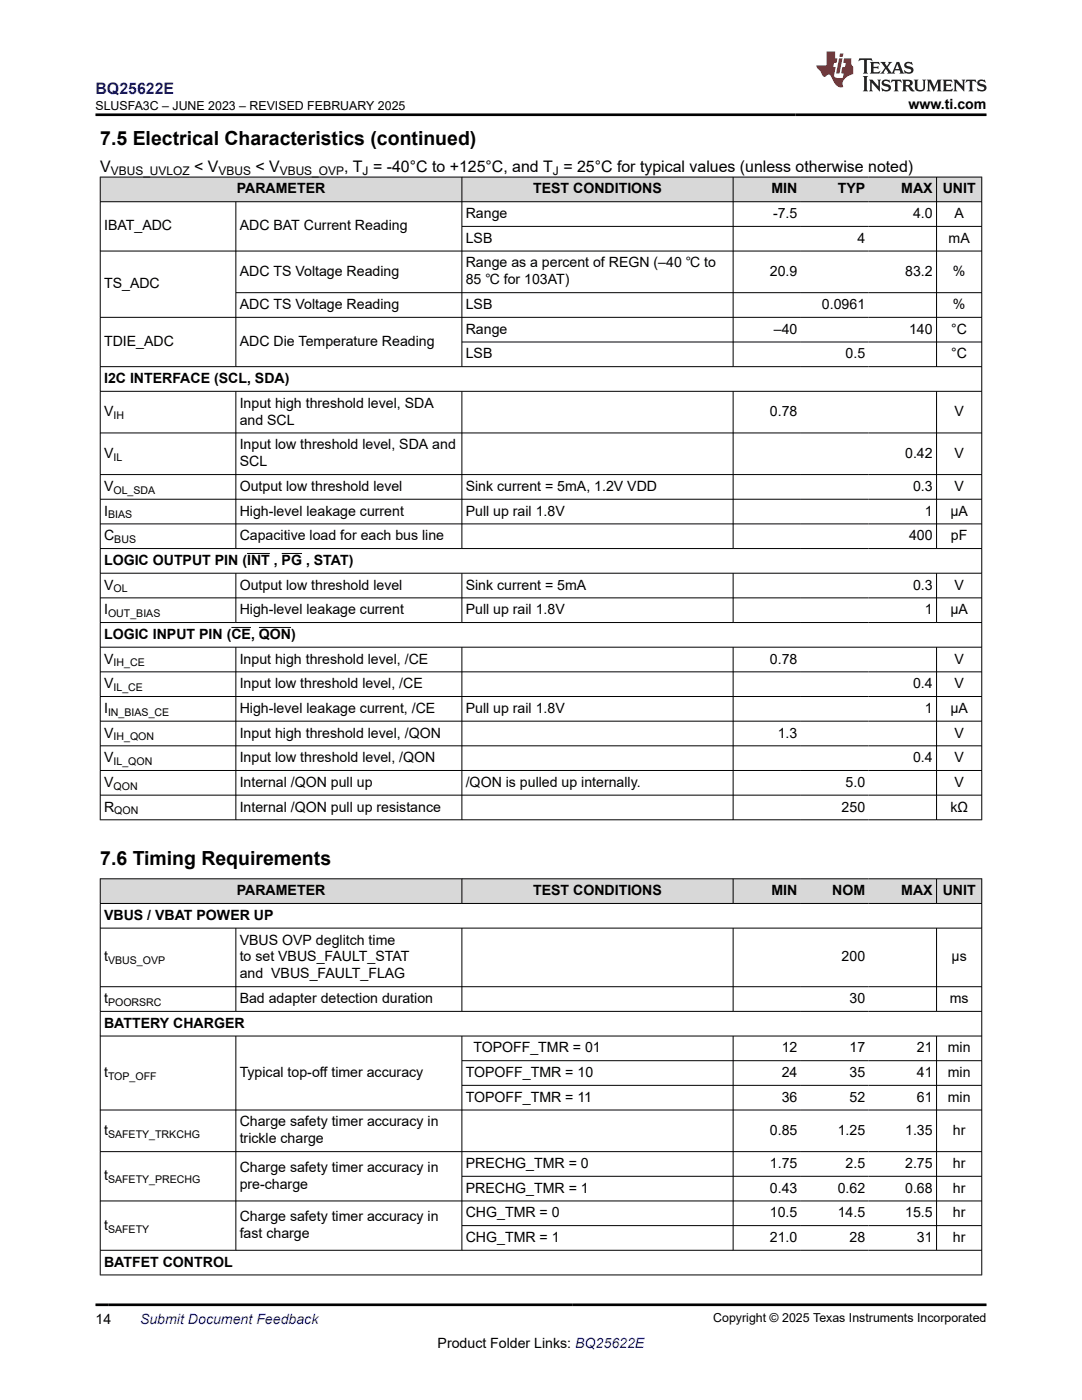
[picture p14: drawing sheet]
<svg xmlns="http://www.w3.org/2000/svg" width="216mm" height="279mm" viewBox="0 0 216 279" stroke-linecap="round" stroke-linejoin="round" font-family="sans-serif">
<defs><g id="words">
<g font-size="3.9">
<text x="20" y="28.8">7.5 Electrical Characteristics (continued)</text>
<text x="20" y="172.7">7.6 Timing Requirements</text>
</g>
<text font-size="3.2" fill="#00f" x="19" y="18.7">BQ25622E</text>
<g font-size="3.2">
<text x="20" y="34.3">V</text>
<text x="38.7" y="34.3">&lt; V</text>
<text x="51" y="34.3">&lt; V</text>
<text x="68.7" y="34.3">, T = -40°C to +125°C, and T = 25°C for typical values (unless otherwise noted)</text>
</g>
<g font-size="2.8">
<text x="181.3" y="21.8">www.ti.com</text>
<text x="47.2" y="38.6">PARAMETER</text>
<text x="106.4" y="38.6">TEST CONDITIONS</text>
<text x="153.9" y="38.6">MIN</text>
<text x="167.2" y="38.6">TYP</text>
<text x="179.8" y="38.6">MAX</text>
<text x="188.1" y="38.6">UNIT</text>
<text x="20.8" y="46">IBAT_ADC</text>
<text x="47.8" y="46">ADC BAT Current Reading</text>
<text x="92.9" y="43.5">Range</text>
<text x="154.2" y="43.5">-7.5</text>
<text x="182.2" y="43.5">4.0</text>
<text x="190.4" y="43.5">A</text>
<text x="92.9" y="48.5">LSB</text>
<text x="92.9" y="53.4">Range as a percent of REGN (–40 ℃ to</text>
<text x="171.1" y="48.5">4</text>
<text x="189.3" y="48.5">mA</text>
<text x="20.8" y="57.5">TS_ADC</text>
<text x="47.8" y="55.1">ADC TS Voltage Reading</text>
<text x="92.9" y="56.8">85 ℃ for 103AT)</text>
<text x="153.6" y="55.1">20.9</text>
<text x="180.6" y="55.1">83.2</text>
<text x="190.1" y="55.1">%</text>
<text x="47.8" y="61.7">ADC TS Voltage Reading</text>
<text x="92.9" y="61.7">LSB</text>
<text x="164" y="61.7">0.0961</text>
<text x="190.1" y="61.7">%</text>
<text x="20.8" y="69.1">TDIE_ADC</text>
<text x="47.8" y="69.1">ADC Die Temperature Reading</text>
<text x="92.9" y="71.5">LSB</text>
<text x="92.9" y="66.6">Range</text>
<text x="154.4" y="66.6">–40</text>
<text x="168.7" y="71.5">0.5</text>
<text x="181.4" y="66.6">140</text>
<text x="189.8" y="66.6">°C</text>
<text x="189.8" y="71.5">°C</text>
<text x="20.8" y="76.4">I2C INTERFACE (SCL, SDA)</text>
<text x="20.8" y="83.1">V</text>
<text x="47.8" y="81.4">Input high threshold level, SDA</text>
<text x="153.6" y="83.1">0.78</text>
<text x="190.4" y="83.1">V</text>
<text x="47.8" y="84.8">and SCL</text>
<text x="47.8" y="89.7">Input low threshold level, SDA and</text>
<text x="20.8" y="91.4">V</text>
<text x="47.8" y="93.1">SCL</text>
<text x="180.6" y="91.4">0.42</text>
<text x="190.4" y="91.4">V</text>
<text x="20.8" y="98">V</text>
<text x="47.8" y="98">Output low threshold level</text>
<text x="92.9" y="98">Sink current = 5mA, 1.2V VDD</text>
<text x="182.2" y="98">0.3</text>
<text x="190.4" y="98">V</text>
<text x="20.8" y="102.9">I</text>
<text x="20.8" y="107.8">C</text>
<text x="47.8" y="102.9">High-level leakage current</text>
<text x="47.8" y="107.8">Capacitive load for each bus line</text>
<text x="92.9" y="102.9">Pull up rail 1.8V</text>
<text x="181.4" y="107.8">400</text>
<text x="184.5" y="102.9">1</text>
<text x="189.6" y="102.9">µA</text>
<text x="189.7" y="107.8">pF</text>
<text x="20.8" y="112.7">LOGIC OUTPUT PIN (INT , PG , STAT)</text>
<text x="20.8" y="117.7">V</text>
<text x="47.8" y="117.7">Output low threshold level</text>
<text x="92.9" y="117.7">Sink current = 5mA</text>
<text x="182.2" y="117.7">0.3</text>
<text x="190.4" y="117.7">V</text>
<text x="20.8" y="122.6">I</text>
<text x="47.8" y="122.6">High-level leakage current</text>
<text x="92.9" y="122.6">Pull up rail 1.8V</text>
<text x="184.5" y="122.6">1</text>
<text x="189.6" y="122.6">µA</text>
<text x="20.8" y="127.5">LOGIC INPUT PIN (CE, QON)</text>
<text x="20.8" y="132.4">V</text>
<text x="20.8" y="137.4">V</text>
<text x="47.8" y="132.4">Input high threshold level, /CE</text>
<text x="47.8" y="137.4">Input low threshold level, /CE</text>
<text x="153.6" y="132.4">0.78</text>
<text x="182.2" y="137.4">0.4</text>
<text x="190.4" y="132.4">V</text>
<text x="190.4" y="137.4">V</text>
<text x="20.8" y="142.3">I</text>
<text x="47.8" y="142.3">High-level leakage current, /CE</text>
<text x="92.9" y="142.3">Pull up rail 1.8V</text>
<text x="184.5" y="142.3">1</text>
<text x="189.6" y="142.3">µA</text>
<text x="20.8" y="147.2">V</text>
<text x="47.8" y="147.2">Input high threshold level, /QON</text>
<text x="155.2" y="147.2">1.3</text>
<text x="190.4" y="147.2">V</text>
<text x="20.8" y="152.1">V</text>
<text x="47.8" y="152.1">Input low threshold level, /QON</text>
<text x="182.2" y="152.1">0.4</text>
<text x="190.4" y="152.1">V</text>
<text x="20.8" y="157">V</text>
<text x="20.8" y="162">R</text>
<text x="47.8" y="157">Internal /QON pull up</text>
<text x="47.8" y="162">Internal /QON pull up resistance</text>
<text x="92.9" y="157">/QON is pulled up internally.</text>
<text x="167.9" y="162">250</text>
<text x="168.7" y="157">5.0</text>
<text x="189.6" y="162">kΩ</text>
<text x="190.4" y="157">V</text>
<text x="47.2" y="178.7">PARAMETER</text>
<text x="106.4" y="178.7">TEST CONDITIONS</text>
<text x="153.9" y="178.7">MIN</text>
<text x="166.1" y="178.7">NOM</text>
<text x="179.8" y="178.7">MAX</text>
<text x="188.1" y="178.7">UNIT</text>
<text x="20.8" y="183.6">VBUS / VBAT POWER UP</text>
<text x="20.8" y="191.9">t</text>
<text x="47.8" y="188.5">VBUS OVP deglitch time</text>
<text x="47.8" y="191.9">to set VBUS_FAULT_STAT</text>
<text x="167.9" y="191.9">200</text>
<text x="189.9" y="191.9">µs</text>
<text x="47.8" y="195.3">and VBUS_FAULT_FLAG</text>
<text x="20.8" y="200.2">t</text>
<text x="47.8" y="200.2">Bad adapter detection duration</text>
<text x="169.5" y="200.2">30</text>
<text x="189.5" y="200.2">ms</text>
<text x="20.8" y="205.1">BATTERY CHARGER</text>
<text x="20.8" y="215">t</text>
<text x="47.8" y="215">Typical top-off timer accuracy</text>
<text x="92.9" y="215">TOPOFF_TMR = 10</text>
<text x="94.4" y="210">TOPOFF_TMR = 01</text>
<text x="156" y="210">12</text>
<text x="156" y="215">24</text>
<text x="169.5" y="210">17</text>
<text x="169.5" y="215">35</text>
<text x="183" y="210">21</text>
<text x="183" y="215">41</text>
<text x="189.1" y="210">min</text>
<text x="189.1" y="215">min</text>
<text x="92.9" y="219.9">TOPOFF_TMR = 11</text>
<text x="156" y="219.9">36</text>
<text x="169.5" y="219.9">52</text>
<text x="183" y="219.9">61</text>
<text x="189.1" y="219.9">min</text>
<text x="20.8" y="226.5">t</text>
<text x="47.8" y="224.8">Charge safety timer accuracy in</text>
<text x="153.6" y="226.5">0.85</text>
<text x="167.1" y="226.5">1.25</text>
<text x="180.6" y="226.5">1.35</text>
<text x="190.1" y="226.5">hr</text>
<text x="47.8" y="228.2">trickle charge</text>
<text x="47.8" y="233.9">Charge safety timer accuracy in</text>
<text x="92.9" y="233.1">PRECHG_TMR = 0</text>
<text x="153.6" y="233.1">1.75</text>
<text x="168.7" y="233.1">2.5</text>
<text x="180.6" y="233.1">2.75</text>
<text x="190.1" y="233.1">hr</text>
<text x="20.8" y="235.6">t</text>
<text x="47.8" y="237.3">pre-charge</text>
<text x="92.9" y="238">PRECHG_TMR = 1</text>
<text x="153.6" y="238">0.43</text>
<text x="167.1" y="238">0.62</text>
<text x="180.6" y="238">0.68</text>
<text x="190.1" y="238">hr</text>
<text x="20.8" y="245.4">t</text>
<text x="47.8" y="243.7">Charge safety timer accuracy in</text>
<text x="92.9" y="243">CHG_TMR = 0</text>
<text x="153.6" y="243">10.5</text>
<text x="167.1" y="243">14.5</text>
<text x="180.6" y="243">15.5</text>
<text x="190.1" y="243">hr</text>
<text x="47.8" y="247.1">fast charge</text>
<text x="92.9" y="247.9">CHG_TMR = 1</text>
<text x="153.6" y="247.9">21.0</text>
<text x="169.5" y="247.9">28</text>
<text x="183" y="247.9">31</text>
<text x="190.1" y="247.9">hr</text>
<text x="20.8" y="252.8">BATFET CONTROL</text>
<text x="19" y="264.2">14</text>
<text x="87.3" y="269">Product Folder Links: BQ25622E</text>
</g>
<text font-size="2.8" fill="#00f" x="27.9" y="264.2">Submit Document Feedback</text>
<g font-size="2.5">
<text x="19.1" y="21.9">SLUSFA3C – JUNE 2023 – REVISED FEBRUARY 2025</text>
<text x="142.3" y="263.9">Copyright © 2025 Texas Instruments Incorporated</text>
</g>
<g font-size="2.4">
<text x="22.1" y="34.9">VBUS_UVLOZ</text>
<text x="43.6" y="34.9">VBUS</text>
<text x="55.8" y="34.9">VBUS_OVP</text>
<text x="72.4" y="34.9">J</text>
<text x="110.3" y="34.9">J</text>
</g>
<g font-size="2.1">
<text x="22.6" y="83.6">IH</text>
<text x="22.6" y="91.9">IL</text>
<text x="22.6" y="98.6">OL_SDA</text>
<text x="21.6" y="103.5">BIAS</text>
<text x="22.8" y="108.4">BUS</text>
<text x="22.6" y="118.2">OL</text>
<text x="21.6" y="123.2">OUT_BIAS</text>
<text x="22.6" y="133">IH_CE</text>
<text x="22.6" y="137.9">IL_CE</text>
<text x="21.6" y="142.8">IN_BIAS_CE</text>
<text x="22.6" y="147.8">IH_QON</text>
<text x="22.6" y="152.7">IL_QON</text>
<text x="22.6" y="157.6">QON</text>
<text x="22.8" y="162.5">QON</text>
<text x="21.6" y="192.5">VBUS_OVP</text>
<text x="21.6" y="200.8">POORSRC</text>
<text x="21.6" y="215.5">TOP_OFF</text>
<text x="21.6" y="227.1">SAFETY_TRKCHG</text>
<text x="21.6" y="236.1">SAFETY_PRECHG</text>
<text x="21.6" y="246">SAFETY</text>
</g>
</g></defs>
<g fill="#d8d8d8">
<path d="M20 35.3h175.9v5h-175.9z" fill-rule="evenodd"/>
<path d="M20.1 35.4h72v4.8h-72z" fill-rule="evenodd"/>
<path d="M92.2 35.4h54v4.8h-54z" fill-rule="evenodd"/>
<path d="M146.3 35.4h13.5v4.8h-13.5z" fill-rule="evenodd"/>
<path d="M159.8 35.4h13.5v4.8h-13.5z" fill-rule="evenodd"/>
<path d="M173.3 35.4h13.5v4.8h-13.5z" fill-rule="evenodd"/>
<path d="M186.9 35.4h8.9v4.8h-8.9z" fill-rule="evenodd"/>
</g>
<g fill="none" stroke="#000" stroke-width=".2">
<path d="M19.9 35.3h176.1M20 35.3v128.4M92.2 35.3v37.9M146.3 35.3v37.9M186.9 35.3v37.9M195.9 35.3v128.4M19.9 40.3h176.1M19.9 50.1h176.1M47.1 40.3v32.9M47.1 58.4h148.9M92.2 45.2h103.8M19.9 78.1h176.1"/>
<path d="M47.1 78.1v31.4M92.2 78.1v31.4M92.2 68.3h103.8M146.3 78.1v31.4M186.9 78.1v31.4M196 63.3h-176.1M196 73.2h-176.1M19.9 86.4h176.1M19.9 94.7h176.1M19.9 99.6h176.1M19.9 104.6h176.1M19.9 109.5h176.1"/>
<path d="M19.9 114.4h176.1M19.9 119.3h176.1M47.1 114.4v9.9M49.3 110.5h4.5M56.2 110.5h4.1M92.2 114.4v9.9M146.3 114.4v9.9M186.9 114.4v9.9M19.9 124.2h176.1M19.9 129.2h176.1M19.9 134.1h176.1M19.9 139h176.1"/>
<path d="M46.2 125.2h3.9M47.1 129.2v34.5M51.7 125.2h6.4M92.2 129.2v34.5M146.3 129.2v34.5M186.9 129.2v34.5M19.9 143.9h176.1M19.9 148.8h176.1M19.9 153.8h176.1M19.9 158.7h176.1M19.9 163.6h176.1"/>
</g>
<g fill="#d8d8d8">
<path d="M20 175.4h175.9v4.9h-175.9z" fill-rule="evenodd"/>
<path d="M20.1 175.4h72v4.8h-72z" fill-rule="evenodd"/>
<path d="M92.2 175.4h54v4.8h-54z" fill-rule="evenodd"/>
<path d="M146.3 175.4h13.5v4.8h-13.5z" fill-rule="evenodd"/>
<path d="M159.8 175.4h13.5v4.8h-13.5z" fill-rule="evenodd"/>
<path d="M173.3 175.4h13.5v4.8h-13.5z" fill-rule="evenodd"/>
<path d="M186.9 175.4h8.9v4.8h-8.9z" fill-rule="evenodd"/>
</g>
<g fill="none" stroke="#000" stroke-width=".2">
<path d="M19.9 175.4h176.1M20 175.3v79.2M92.2 175.3v5.1M146.3 175.3v5.1M186.9 175.3v5.1M195.9 175.3v79.2M19.9 180.3h176.1M19.9 185.2h176.1M19.9 196.9h176.1M47.1 185.2v16.7M92.2 185.2v16.7M146.3 185.2v16.7"/>
<path d="M186.9 185.2v16.7M19.9 201.8h176.1M19.9 206.8h176.1M47.1 206.8v42.8M92.2 206.8v42.8M92.2 211.7h103.8M92.2 216.6h103.8M146.3 206.8v42.8M186.9 206.8v42.8M19.9 221.5h176.1M19.9 229.8h176.1M92.2 234.8h103.8"/>
<path d="M196 239.7h-176.1M19.9 254.4h176.1M92.2 244.6h103.8M196 249.5h-176.1"/>
</g>
<path d="M171.5 11.6l-.2 .6 .5-.2h.6v.1v2.2l-.2 .4h1l-.2-.4v-2.2v-.1h.5l.6 .2-.2-.6zM173.6 12.4l.2 .3v1.6l-.2 .4h1.9l.1-.6a1.08 1.08 0 0 1-1.3 .2v-.7h.6l.4 .2v-.7l-.4 .2h-.6v-.5l.2-.2a1 1 0 0 1 1 .3l-.1-.5zM175.7 12.4l.9 1.1-1 1.2h.9l-.2-.2 .5-.8 .4 .8-.2 .2h1.6l-.2-.2 .2-.5h.9l.1 .5-.1 .2h.9l-.2-.4-.8-1.9h-.5l-.9 2.1-.9-1.1 .9-1h-.8l.2 .2-.4 .6-.4-.6 .2-.2zM179 12.8l.4 1h-.7zM180.7 12.5a.65 .65 0 0 0-.2 .7 .65 .65 0 0 0 .6 .5l.6 .1 .1 .3a.79 .79 0 0 1-.7 .4 .79 .79 0 0 1-.7-.5l.1 .7 .2-.1a.93 .93 0 0 0 1.1 0 .93 .93 0 0 0 .4-.9 1.46 1.46 0 0 0-1.2-.6l-.1-.3a1.09 1.09 0 0 1 1.2 .2l-.2-.6-.1 .1-.5-.2zM172.2 15.2l.2 .4v2.2l-.2 .4h1l-.2-.4v-2.2l.2-.4zM173.4 15.9l.2 .4v1.5l-.2 .4h.8l-.3-.4 .1-1.3 1.6 1.8v-2l.2-.4h-.7l.1 .2 .1 1.1-1.2-1.3zM176.2 16a.65 .65 0 0 0-.2 .8 .65 .65 0 0 0 .6 .4l.6 .2 .1 .2a.79 .79 0 0 1-.7 .4 .79 .79 0 0 1-.7-.5l.1 .7 .2-.1a.93 .93 0 0 0 1.1 .1 .93 .93 0 0 0 .4-1 1.46 1.46 0 0 0-1.2-.5l-.1-.4a1.09 1.09 0 0 1 1.2 .2l-.1-.6-.2 .1-.5-.1zM177.9 15.9l-.1 .6a.63 .63 0 0 1 .8-.3v1.6l-.3 .4h1l-.2-.4v-1.6a.66 .66 0 0 1 .8 .3l-.1-.6zM180 15.9l.2 .4v1.5l-.2 .4h1l-.2-.2-.1-.7h.5l.1 .2a.79 .79 0 0 0 1.2 .6l-1-.9a.61 .61 0 0 0 .6-.6 .61 .61 0 0 0-.5-.7zM180.8 16.2h.1a.47 .47 0 0 1 .5 .1 .47 .47 0 0 1 .1 .5l-.1 .1-.7 .1zM182.3 15.9l.2 .2a2.27 2.27 0 0 0 .4 2 1.04 1.04 0 0 0 1.7-.7v-1.3l.2-.2h-.8l.2 .4v1.1a.6 .6 0 0 1-.6 .6 .6 .6 0 0 1-.6-.6v-1.1l.3-.4zM184.9 15.9l.2 .4v1.5l-.2 .4h.8l-.3-.4v-1.4l.9 1.9 .9-1.9v1.4l-.3 .4h1l-.2-.4v-1.5l.2-.4h-.8l-.7 1.5-.6-1.5zM188.1 15.9l.2 .4v1.5l-.2 .4h1.9l.1-.6a1.09 1.09 0 0 1-1.3 .2v-.7h.6l.4 .2v-.6l-.4 .2h-.6v-.6l.2-.1a1.01 1.01 0 0 1 1 .3l-.1-.6zM190.2 15.9l.3 .4v1.5l-.3 .4h.8l-.2-.4v-1.3l1.6 1.8v-2l.2-.4h-.7l.2 .2v1.1l-1.2-1.3zM192.8 15.9l-.1 .6a.63 .63 0 0 1 .8-.3v1.6l-.3 .4h1l-.2-.4v-1.6a.66 .66 0 0 1 .8 .3l-.1-.6zM195.2 16a.65 .65 0 0 0-.2 .8 .65 .65 0 0 0 .6 .4l.6 .2 .2 .2a.79 .79 0 0 1-.7 .4 .79 .79 0 0 1-.7-.5l.1 .7 .2-.1a.93 .93 0 0 0 1 .1 .93 .93 0 0 0 .5-1 1.46 1.46 0 0 0-1.3-.5v-.4a1.09 1.09 0 0 1 1.2 .2l-.2-.6-.2 .1-.5-.1z" fill="#231f20"/>
<path d="M164.9 10.3v2.7h-2l.1 .4 .8 1a.95 .95 0 0 0 1 .9 .59 .59 0 0 1 .5-.4 .59 .59 0 0 1 .5 .3l.4 .8a1.59 1.59 0 0 0 2.1 1.4 1.61 1.61 0 0 1 1-2.3l1-.3-.1-1.5a1.59 1.59 0 0 1-.3-1.7h-1.5l-.2 .9h.6l-.2 .9h-.5l-.2 .9v.3l.4 .1-.1 .9h-.7a.73 .73 0 0 1-1-.7l.3-1.5h-.5l.1-.9h.5l.2-.9h-.5v-1.3zM167.4 11.6l-.6 3.1h.7l.6-3.1zM167.6 10.7l-.1 .6h.7l.1-.6z" fill="#ed1c24"/>
<path d="M19 22.9h177.8M19 260.4h177.8" fill="none" stroke="#000" stroke-width=".53"/>
<use href="#words"/>
</svg>
